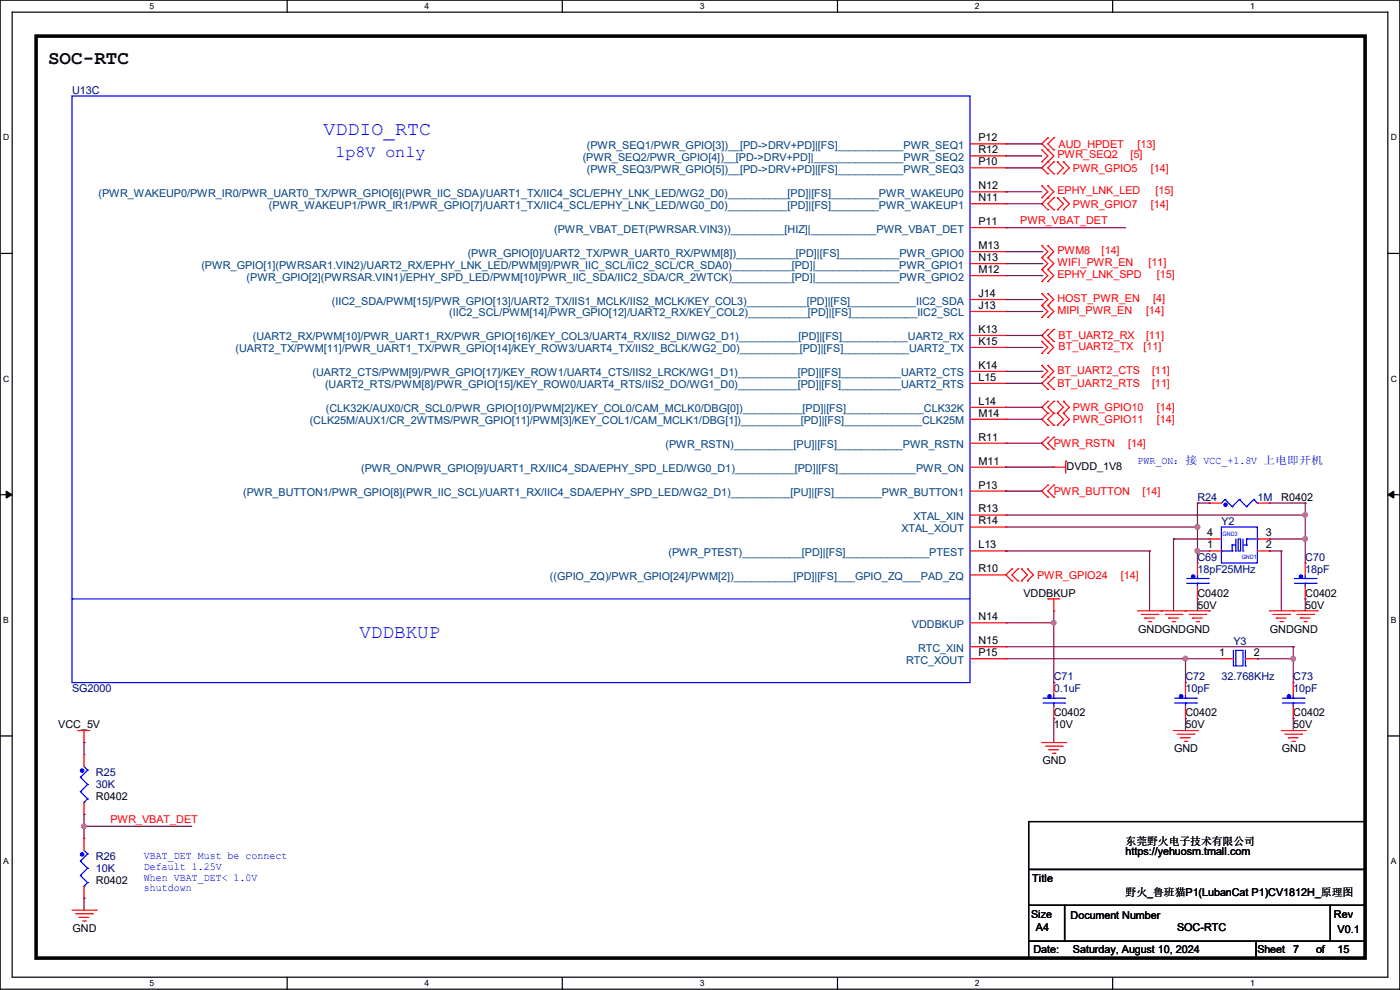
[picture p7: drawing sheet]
<svg xmlns="http://www.w3.org/2000/svg" width="297mm" height="210mm" viewBox="0 0 297 210" stroke-linecap="round" stroke-linejoin="round" font-family="sans-serif">
<defs><g id="words">
<text font-size="4.1" x="10.2" y="13.6">SOC-RTC</text>
<g font-size="4.1" fill="#00f">
<text x="68.6" y="28.7">VDDIO_RTC</text>
<text x="76.2" y="135.4">VDDBKUP</text>
</g>
<text font-size="3.6" fill="#00f" x="71.2" y="33.3">1p8V only</text>
<g font-size="2.3" fill="#000080">
<text x="15.3" y="19.9">U13C</text>
<text x="254" y="106.3">R24</text>
<text x="266.8" y="106.3">1M</text>
<text x="259.1" y="111.3">Y2</text>
<text x="254" y="119">C69</text>
<text x="276.9" y="119">C70</text>
<text x="254" y="121.5">18pF25MHz</text>
<text x="276.9" y="121.5">18pF</text>
<text x="261.7" y="136.7">Y3</text>
<text x="15.3" y="146.9">SG2000</text>
<text x="223.6" y="144.4">C71</text>
<text x="223.6" y="146.9">0.1uF</text>
<text x="251.5" y="144.4">C72</text>
<text x="251.5" y="146.9">10pF</text>
<text x="259.1" y="144.4">32.768KHz</text>
<text x="274.4" y="144.4">C73</text>
<text x="274.4" y="146.9">10pF</text>
<text x="20.4" y="164.7">R25</text>
<text x="20.4" y="167.2">30K</text>
<text x="20.4" y="182.5">R26</text>
<text x="20.4" y="185">10K</text>
</g>
<g font-size="2.3">
<text x="207.6" y="30">P12</text>
<text x="207.6" y="32.5">R12</text>
<text x="207.6" y="35.1">P10</text>
<text x="207.6" y="40.1">N12</text>
<text x="207.6" y="42.7">N11</text>
<text x="207.6" y="47.8">P11</text>
<text x="207.6" y="52.8">M13</text>
<text x="207.6" y="55.4">N13</text>
<text x="207.6" y="57.9">M12</text>
<text x="207.6" y="63">J14</text>
<text x="207.6" y="65.5">J13</text>
<text x="207.6" y="70.6">K13</text>
<text x="207.6" y="73.2">K15</text>
<text x="207.6" y="78.2">K14</text>
<text x="207.6" y="80.8">L15</text>
<text x="207.6" y="85.9">L14</text>
<text x="207.6" y="88.4">M14</text>
<text x="207.6" y="93.5">R11</text>
<text x="207.6" y="98.6">M11</text>
<text x="226.3" y="99.7">DVDD_1V8</text>
<text x="207.6" y="103.6">P13</text>
<text x="271.8" y="106.3">R0402</text>
<text x="207.6" y="108.7">R13</text>
<text x="207.6" y="111.3">R14</text>
<text x="256.1" y="113.8">4</text>
<text x="268.5" y="113.8">3</text>
<text x="207.6" y="116.3">L13</text>
<text x="256.1" y="116.3">1</text>
<text x="268.5" y="116.3">2</text>
<text x="207.6" y="121.4">R10</text>
<text x="207.6" y="131.6">N14</text>
<text x="217.1" y="126.6">VDDBKUP</text>
<text x="254" y="126.6">C0402</text>
<text x="254" y="129.1">50V</text>
<text x="276.9" y="126.6">C0402</text>
<text x="276.9" y="129.1">50V</text>
<text x="207.6" y="136.7">N15</text>
<text x="241.5" y="134.2">GNDGNDGND</text>
<text x="269.4" y="134.2">GNDGND</text>
<text x="207.6" y="139.2">P15</text>
<text x="258.6" y="139.2">1</text>
<text x="266" y="139.2">2</text>
<text x="12.4" y="154.5">VCC_5V</text>
<text x="223.6" y="152">C0402</text>
<text x="223.6" y="154.5">10V</text>
<text x="251.5" y="152">C0402</text>
<text x="251.5" y="154.5">50V</text>
<text x="274.4" y="152">C0402</text>
<text x="274.4" y="154.5">50V</text>
<text x="249.1" y="159.6">GND</text>
<text x="272" y="159.6">GND</text>
<text x="221.2" y="162.1">GND</text>
<text x="20.4" y="169.8">R0402</text>
<text x="238.8" y="179.2">东莞野火电子技术有限公司</text>
<text x="238.8" y="181.4">https://yehuosm.tmall.com</text>
<text x="20.4" y="187.5">R0402</text>
<text x="219" y="187">Title</text>
<text x="238.8" y="190.1">野火_鲁班猫P1(LubanCat P1)CV1812H_原理图</text>
<text x="15.4" y="197.7">GND</text>
<text x="218.7" y="194.6">Size</text>
<text x="219.8" y="197.4">A4</text>
<text x="227.1" y="194.9">Document Number</text>
<text x="249.7" y="197.4">SOC-RTC</text>
<text x="283" y="194.6">Rev</text>
<text x="283.8" y="197.9">V0.1</text>
<text x="219.2" y="202.3">Date:</text>
<text x="227.6" y="202.3">Saturday, August 10, 2024</text>
<text x="266.8" y="202.3">Sheet</text>
<text x="274.4" y="202.3">7</text>
<text x="279.2" y="202.3">of</text>
<text x="283.8" y="202.3">15</text>
</g>
<g font-size="2.3" fill="#004080">
<text x="123.6" y="34.1">(PWR_SEQ2/PWR_GPIO[4])__[PD-&gt;DRV+PD]|_______________PWR_SEQ2</text>
<text x="124.5" y="31.6">(PWR_SEQ1/PWR_GPIO[3])__[PD-&gt;DRV+PD]|[FS]___________PWR_SEQ1</text>
<text x="20.9" y="41.7">(PWR_WAKEUP0/PWR_IR0/PWR_UART0_TX/PWR_GPIO[6](PWR_IIC_SDA)/UART1_TX/IIC4_SCL/EPHY_LNK_LED/WG2_D0)__________[PD]|[FS]________PWR_WAKEUP0</text>
<text x="124.5" y="36.7">(PWR_SEQ3/PWR_GPIO[5])__[PD-&gt;DRV+PD]|[FS]___________PWR_SEQ3</text>
<text x="57.1" y="44.3">(PWR_WAKEUP1/PWR_IR1/PWR_GPIO[7]/UART1_TX/IIC4_SCL/EPHY_LNK_LED/WG0_D0)__________[PD]|[FS]________PWR_WAKEUP1</text>
<text x="117.6" y="49.4">(PWR_VBAT_DET(PWRSAR.VIN3))_________[HIZ]|___________PWR_VBAT_DET</text>
<text x="42.7" y="57">(PWR_GPIO[1](PWRSAR1.VIN2)/UART2_RX/EPHY_LNK_LED/PWM[9]/PWR_IIC_SCL/IIC2_SCL/CR_SDA0)__________[PD]|______________PWR_GPIO1</text>
<text x="52.3" y="59.5">(PWR_GPIO[2](PWRSAR.VIN1)/EPHY_SPD_LED/PWM[10]/PWR_IIC_SDA/IIC2_SDA/CR_2WTCK)__________[PD]|______________PWR_GPIO2</text>
<text x="99.2" y="54.4">(PWR_GPIO[0]/UART2_TX/PWR_UART0_RX/PWM[8])__________[PD]|[FS]__________PWR_GPIO0</text>
<text x="70.4" y="64.6">(IIC2_SDA/PWM[15]/PWR_GPIO[13]/UART2_TX/IIS1_MCLK/IIS2_MCLK/KEY_COL3)__________[PD]|[FS]___________IIC2_SDA</text>
<text x="95.3" y="67.1">(IIC2_SCL/PWM[14]/PWR_GPIO[12]/UART2_RX/KEY_COL2)__________[PD]|[FS]___________IIC2_SCL</text>
<text x="50" y="74.8">(UART2_TX/PWM[11]/PWR_UART1_TX/PWR_GPIO[14]/KEY_ROW3/UART4_TX/IIS2_BCLK/WG2_D0)__________[PD]|[FS]___________UART2_TX</text>
<text x="53.6" y="72.2">(UART2_RX/PWM[10]/PWR_UART1_RX/PWR_GPIO[16]/KEY_COL3/UART4_RX/IIS2_DI/WG2_D1)__________[PD]|[FS]___________UART2_RX</text>
<text x="66.3" y="79.8">(UART2_CTS/PWM[9]/PWR_GPIO[17]/KEY_ROW1/UART4_CTS/IIS2_LRCK/WG1_D1)__________[PD]|[FS]__________UART2_CTS</text>
<text x="69" y="82.4">(UART2_RTS/PWM[8]/PWR_GPIO[15]/KEY_ROW0/UART4_RTS/IIS2_DO/WG1_D0)__________[PD]|[FS]__________UART2_RTS</text>
<text x="69.1" y="87.5">(CLK32K/AUX0/CR_SCL0/PWR_GPIO[10]/PWM[2]/KEY_COL0/CAM_MCLK0/DBG[0])__________[PD]|[FS]_____________CLK32K</text>
<text x="65.7" y="90">(CLK25M/AUX1/CR_2WTMS/PWR_GPIO[11]/PWM[3]/KEY_COL1/CAM_MCLK1/DBG[1])__________[PD]|[FS]_____________CLK25M</text>
<text x="141.2" y="95.1">(PWR_RSTN)__________[PU]|[FS]___________PWR_RSTN</text>
<text x="76.6" y="100.2">(PWR_ON/PWR_GPIO[9]/UART1_RX/IIC4_SDA/EPHY_SPD_LED/WG0_D1)__________[PD]|[FS]_____________PWR_ON</text>
<text x="51.6" y="105.2">(PWR_BUTTON1/PWR_GPIO[8](PWR_IIC_SCL)/UART1_RX/IIC4_SDA/EPHY_SPD_LED/WG2_D1)__________[PU]|[FS]________PWR_BUTTON1</text>
<text x="191.3" y="112.9">XTAL_XOUT</text>
<text x="193.8" y="110.3">XTAL_XIN</text>
<text x="141.8" y="117.9">(PWR_PTEST)__________[PD]|[FS]______________PTEST</text>
<text x="116.7" y="123">((GPIO_ZQ)/PWR_GPIO[24]/PWM[2])__________[PD]|[FS]___GPIO_ZQ___PAD_ZQ</text>
<text x="193.5" y="133.2">VDDBKUP</text>
<text x="192.2" y="140.8">RTC_XOUT</text>
<text x="194.8" y="138.3">RTC_XIN</text>
</g>
<g font-size="2.3" fill="#f00">
<text x="224.3" y="33.6">PWR_SEQ2</text>
<text x="224.6" y="31.3">AUD_HPDET</text>
<text x="239.8" y="33.6">[5]</text>
<text x="241.3" y="31.3">[13]</text>
<text x="224.3" y="41.2">EPHY_LNK_LED</text>
<text x="227.6" y="36.4">PWR_GPIO5</text>
<text x="244.1" y="36.4">[14]</text>
<text x="245.2" y="41.2">[15]</text>
<text x="216.5" y="47.6">PWR_VBAT_DET</text>
<text x="227.6" y="44">PWR_GPIO7</text>
<text x="244.1" y="44">[14]</text>
<text x="224.3" y="53.9">PWM8</text>
<text x="233.7" y="53.9">[14]</text>
<text x="224.3" y="59">EPHY_LNK_SPD</text>
<text x="224.3" y="56.5">WIFI_PWR_EN</text>
<text x="243.6" y="56.5">[11]</text>
<text x="245.4" y="59">[15]</text>
<text x="224.3" y="64.1">HOST_PWR_EN</text>
<text x="244.7" y="64.1">[4]</text>
<text x="224.3" y="66.6">MIPI_PWR_EN</text>
<text x="224.6" y="72">BT_UART2_RX</text>
<text x="243.1" y="66.6">[14]</text>
<text x="243.1" y="72">[11]</text>
<text x="224.6" y="74.3">BT_UART2_TX</text>
<text x="242.6" y="74.3">[11]</text>
<text x="224.3" y="79.3">BT_UART2_CTS</text>
<text x="224.3" y="82.1">BT_UART2_RTS</text>
<text x="244.4" y="79.3">[11]</text>
<text x="244.4" y="82.1">[11]</text>
<text x="227.6" y="87.2">PWR_GPIO10</text>
<text x="227.6" y="89.7">PWR_GPIO11</text>
<text x="245.4" y="87.2">[14]</text>
<text x="245.4" y="89.7">[14]</text>
<text x="223.6" y="94.8">PWR_RSTN</text>
<text x="239.3" y="94.8">[14]</text>
<text x="223.6" y="105">PWR_BUTTON</text>
<text x="242.4" y="105">[14]</text>
<text x="220" y="122.8">PWR_GPIO24</text>
<text x="237.8" y="122.8">[14]</text>
<text x="23.4" y="174.6">PWR_VBAT_DET</text>
</g>
<g font-size="2.3" fill="#00f">
<text x="241.3" y="98.4">PWR_ON：接 VCC_+1.8V 上电即开机</text>
<text x="30.5" y="182.2">VBAT_DET Must be connect</text>
<text x="30.5" y="184.5">Default 1.25V</text>
<text x="30.5" y="186.8">When VBAT_DET&lt; 1.0V</text>
<text x="30.5" y="189.1">shutdown</text>
</g>
<g font-size="1.8">
<text x="31.7" y="1.9">5</text>
<text x="90.1" y="1.9">4</text>
<text x="148.5" y="1.9">3</text>
<text x="206.8" y="1.9">2</text>
<text x="265.2" y="1.9">1</text>
<text x=".7" y="29.8">D</text>
<text x="295.1" y="29.8">D</text>
<text x=".7" y="80.9">C</text>
<text x="295.1" y="80.9">C</text>
<text x=".7" y="132.1">B</text>
<text x="295.1" y="132.1">B</text>
<text x=".7" y="183.3">A</text>
<text x="295.1" y="183.3">A</text>
<text x="31.7" y="209.2">5</text>
<text x="90.1" y="209.2">4</text>
<text x="148.5" y="209.2">3</text>
<text x="206.8" y="209.2">2</text>
<text x="265.2" y="209.2">1</text>
</g>
<g font-size="1.3" fill="#00f">
<text x="259.4" y="113.7">GND2</text>
<text x="263.4" y="118.6">GND1</text>
</g>
</g></defs>
<path d="M0 0h297v209.8h-297zM2.6 2.6h291.8v204.7h-291.8z" fill="none" stroke="#000" stroke-width=".25"/>
<g fill="#fff">
<path d="M31.7 .3h1v2h-1z"/>
<path d="M31.7 207.6h1v1.9h-1z"/>
</g>
<path d="M60.9 0v2.6M60.9 207.3v2.5" fill="none" stroke="#000" stroke-width=".25"/>
<g fill="#fff">
<path d="M90.1 .3h1v2h-1z"/>
<path d="M90.1 207.6h1v1.9h-1z"/>
</g>
<path d="M119.3 0v2.6M119.3 207.3v2.5" fill="none" stroke="#000" stroke-width=".25"/>
<g fill="#fff">
<path d="M148.5 .3h.9v2h-.9z"/>
<path d="M148.5 207.6h.9v1.9h-.9z"/>
</g>
<path d="M177.7 0v2.6M177.7 207.3v2.5" fill="none" stroke="#000" stroke-width=".25"/>
<g fill="#fff">
<path d="M206.8 .3h1v2h-1z"/>
<path d="M206.8 207.6h1v1.9h-1z"/>
</g>
<path d="M236.1 0v2.6M236.1 207.3v2.5" fill="none" stroke="#000" stroke-width=".25"/>
<g fill="#fff">
<path d="M265.2 .3h1v2h-1z"/>
<path d="M265.2 207.6h1v1.9h-1z"/>
<path d="M.7 28.2h1.2v1.9h-1.2z"/>
<path d="M295.1 28.2h1.2v1.9h-1.2z"/>
<path d="M.7 79.3h1.2v2h-1.2z"/>
<path d="M295.1 79.3h1.2v2h-1.2z"/>
</g>
<path d="M0 53.8h2.6M294.4 53.8h2.6" fill="none" stroke="#000" stroke-width=".25"/>
<g fill="#fff">
<path d="M.7 130.5h1.2v2h-1.2z"/>
<path d="M295.1 130.5h1.1v2h-1.1z"/>
</g>
<path d="M0 104.9h2.6M294.4 104.9h2.6" fill="none" stroke="#000" stroke-width=".25"/>
<path d="M1.3 104.2l1.3 .7-1.3 .8zM294.4 104.9l1.3-.7v1.5z" fill="#000" stroke="#000" stroke-width=".21"/>
<g fill="#fff">
<path d="M.7 181.7h1.2v2h-1.2z"/>
<path d="M295.1 181.7h1.1v2h-1.1z"/>
</g>
<path d="M0 156.1h2.6M294.4 156.1h2.6M218.2 174.3h71.4v10.1h-71.4zM218.2 184.4h71.4v7.7h-71.4zM218.2 192.1h7.6v7.6h-7.6zM218.2 199.7h48.3v3.5h-48.3zM225.8 192.1h56.4v7.6h-56.4zM266.5 199.7h23.1v3.5h-23.1zM282.2 192.1h7.4v7.6h-7.4z" fill="none" stroke="#000" stroke-width=".25"/>
<path d="M7.7 7.7h281.9v195.5h-281.9z" fill="none" stroke="#000" stroke-width=".76"/>
<g fill="none" stroke="#f00" stroke-width=".25">
<path d="M205.8 30.5h7.6M205.8 33.1h7.6M205.8 35.6h7.6M213.4 30.5h.1M213.4 33.1h.1M213.4 35.6h.1M221 34.3h.1M221 31.8h.1M221 39.4h.1M221 31.8l1.3 1.3-1.3 1.2M221 39.4l1.3 1.3-1.3 1.3M222.3 34.3h.1"/>
<path d="M222.3 31.8h.1M222.3 39.4h.1M222.3 29.3h.1M222.3 36.9h.1M222.3 29.3l-1.3 1.2 2.6 2.6-2.6 2.5 1.3 1.3M222.3 39.4l1.3 1.3-2.6 2.5 1.3 1.3M223.6 31.8h.1M223.6 29.3h.1M223.6 36.9h.1M223.6 34.3h.1M223.6 29.3l-1.3 1.2 1.3 1.3M223.6 34.3l-1.3 1.3 1.3 1.3"/>
<path d="M224.3 36.9h.1M224.3 34.3h.1M224.3 34.3l1.3 1.3-1.3 1.3M225.6 34.3h.1M225.6 36.9h.1M225.6 34.3l1.3 1.3-1.3 1.3M205.8 40.7h7.6M205.8 43.2h7.6M205.8 48.3h7.6M205.8 53.4h7.6M205.8 55.9h7.6M205.8 58.5h7.6"/>
<path d="M213.4 40.7h.1M213.4 43.2h.1M213.4 48.3h.1M213.4 53.4h.1M213.4 55.9h.1M213.4 58.5h.1M221 42h.1M221 59.7h.1M221 57.2h.1M221 54.7h.1M221 52.1h.1M221 57.2l1.3 1.3-1.3 1.2"/>
<path d="M221 52.1l1.3 1.3-1.3 1.3M221 54.7l1.3 1.2-1.3 1.3M222.3 42h.1M222.3 59.7h.1M222.3 57.2h.1M222.3 54.7h.1M222.3 52.1h.1M222.3 44.5h.1M222.3 57.2l1.3 1.3-1.3 1.2M222.3 52.1l1.3 1.3-1.3 1.3M222.3 54.7l1.3 1.2-1.3 1.3M223.6 44.5h.1"/>
<path d="M223.6 42h.1M223.6 42l-1.3 1.2 1.3 1.3M224.3 44.5h.1M224.3 42h.1M224.3 42l1.3 1.2-1.3 1.3M225.6 42h.1M225.6 44.5h.1M225.6 42l1.3 1.2-1.3 1.3M205.8 63.5h7.6M205.8 66.1h7.6M205.8 71.2h7.6M205.8 73.7h7.6"/>
<path d="M205.8 78.8h7.6M213.4 63.5h.1M213.4 66.1h.1M213.4 71.2h.1M213.4 73.7h.1M213.4 78.8h.1M221 77.5h.1M221 75h.1M221 72.4h.1M221 64.8h.1M221 62.3h.1M221 67.4h.1"/>
<path d="M221 77.5l1.3 1.3-1.3 1.3M221 72.4l1.3 1.3-1.3 1.3M221 62.3l1.3 1.2-1.3 1.3M221 64.8l1.3 1.3-1.3 1.3M222.3 77.5h.1M222.3 69.9h.1M222.3 72.4h.1M222.3 75h.1M222.3 64.8h.1M222.3 62.3h.1M222.3 67.4h.1M222.3 77.5l1.3 1.3-2.6 2.5 1.3 1.3"/>
<path d="M222.3 69.9l-1.3 1.3 2.6 2.5-1.3 1.3M222.3 62.3l1.3 1.2-1.3 1.3M222.3 64.8l1.3 1.3-1.3 1.3M223.6 72.4h.1M223.6 69.9h.1M223.6 69.9l-1.3 1.3 1.3 1.2M205.8 99.1h7.6M205.8 81.3h7.6M205.8 86.4h7.6M205.8 88.9h7.6M205.8 94h7.6M213.4 81.3h.1"/>
<path d="M213.4 86.4h.1M213.4 88.9h.1M213.4 94h.1M213.4 99.1h.1M221 80.1h.1M222.3 92.8h.1M222.3 95.3h.1M222.3 80.1h.1M222.3 82.6h.1M222.3 85.1h.1M222.3 87.7h.1M222.3 90.2h.1"/>
<path d="M222.3 92.8l-1.3 1.2 1.3 1.3M222.3 85.1l-1.3 1.3 1.3 1.3M222.3 87.7l-1.3 1.2 1.3 1.3M223.6 99.1h.1M223.6 95.3h.1M223.6 92.8h.1M223.6 82.6h.1M223.6 80.1h.1M223.6 87.7h.1M223.6 85.1h.1M223.6 90.2h.1M223.6 99.1h2.5"/>
<path d="M223.6 92.8l-1.3 1.2 1.3 1.3M223.6 80.1l-1.3 1.2 1.3 1.3M223.6 85.1l-1.3 1.3 1.3 1.3M223.6 87.7l-1.3 1.2 1.3 1.3M224.3 87.7h.1M224.3 85.1h.1M224.3 90.2h.1M224.3 85.1l1.3 1.3-1.3 1.3M224.3 87.7l1.3 1.2-1.3 1.3M225.6 85.1h.1M225.6 87.7h.1M225.6 90.2h.1"/>
<path d="M225.6 85.1l1.3 1.3-1.3 1.3M225.6 87.7l1.3 1.2-1.3 1.3M226.1 97.8h.1M226.1 97.8v2.6M205.8 104.2h7.6M205.8 109.3h7.6M205.8 111.8h7.6M205.8 116.9h7.6M213.4 104.2h.1M213.4 109.3h.1M213.4 111.8h.1M213.4 116.9h.1"/>
<path d="M222.3 102.9h.1M222.3 105.5h.1M222.3 102.9l-1.3 1.3 1.3 1.3M223.6 105.5h.1M223.6 102.9h.1M223.6 102.9l-1.3 1.3 1.3 1.3M254 119.4h.1M254 119.4v2.6M256.6 106.7h.1M256.6 116.9h.1M256.6 114.3h.1M256.6 116.9h2.5"/>
<path d="M256.6 106.7h2.5M256.6 114.3h2.5M266.7 116.9h2.6M266.7 106.7h2.6M266.7 114.3h2.6M269.3 106.7h.1M269.3 116.9h.1M269.3 114.3h.1M276.9 119.4h.1M276.9 119.4v2.6M205.8 122h7.6M205.8 132.1h7.6"/>
<path d="M205.8 137.2h7.6M205.8 139.7h7.6M213.4 122h.1M213.4 132.1h.1M213.4 137.2h.1M213.4 139.7h.1M213.4 122l1.3 1.2M214.7 120.7h.1M214.7 123.2h.1M214.7 120.7l-1.3 1.3M215.9 123.2h.1M215.9 120.7h.1"/>
<path d="M215.9 120.7l-1.2 1.3 1.2 1.2M216.7 123.2h.1M216.7 120.7h.1M216.7 120.7l1.3 1.3-1.3 1.2M218 120.7h.1M218 123.2h.1M218 120.7l1.2 1.3-1.2 1.2M222.3 127h.1M222.3 127h2.5M223.6 129.6h.1M223.6 127v2.6M241.3 129.6h15.3"/>
<path d="M242.1 130.3h3.6M242.9 131.1h.1M242.9 131.1h2M243.6 131.9h.5M244.1 131.9h.1M245.7 130.3h.1M246.4 129.6h.1M247.2 130.3h3.5M247.9 131.1h.1M247.9 131.1h2.1M248.7 131.9h.5M249.2 131.9h.1"/>
<path d="M250.7 130.3h.1M251.5 129.6h.1M252.3 130.3h3.5M253 131.1h.1M253 131.1h2.1M253.8 131.9h.5M254 127h.1M254 124.5v2.5M254.3 131.9h.1M255.8 130.3h.1M256.6 129.6h.1M259.1 139.7h.1"/>
<path d="M259.1 139.7h2.6M264.2 139.7h2.5M266.7 139.7h.1M269.3 129.6h10.1M270 130.3h3.6M270.8 131.1h.1M270.8 131.1h2M271.6 131.9h.5M272.1 131.9h.1M273.6 130.3h.1M274.4 129.6h.1M275.1 130.3h3.6"/>
<path d="M275.9 131.1h.1M275.9 131.1h2M276.6 131.9h.6M276.9 127h.1M276.9 124.5v2.5M277.2 131.9h.1M278.7 130.3h.1M279.4 129.6h.1M16.6 155h.1M16.6 155h2.5M17.8 157.5h.1M17.8 155v2.5"/>
<path d="M221 157.5h5.1M221.8 158.3h3.5M222.5 159h.1M222.5 159h2.1M223.3 159.8h.5M223.6 144.8h.1M223.6 152.4h.1M223.6 144.8v2.6M223.6 149.9v2.5M223.8 159.8h.1M225.3 158.3h.1M226.1 157.5h.1"/>
<path d="M249 155h5M249.7 155.7h3.6M250.5 156.5h.1M250.5 156.5h2M251.2 157.3h.6M251.5 144.8h.1M251.5 152.4h.1M251.5 144.8v2.6M251.5 149.9v2.5M251.8 157.3h.1M253.3 155.7h.1M254 155h.1"/>
<path d="M271.8 155h5.1M272.6 155.7h3.5M273.3 156.5h.1M273.3 156.5h2.1M274.1 157.3h.5M274.4 144.8h.1M274.4 152.4h.1M274.4 144.8v2.6M274.4 149.9v2.5M274.6 157.3h.1M276.1 155.7h.1M276.9 155h.1"/>
<path d="M17.8 160.1h.1M17.8 172.8h.1M17.8 177.8h.1M17.8 160.1v2.5M17.8 170.2v2.6M17.8 177.8v2.6M15.3 193.1h5.1M16 193.8h3.6M16.8 194.6h.1M16.8 194.6h2M17.6 195.4h.5M17.8 190.5h.1"/>
<path d="M17.8 188v2.5M18.1 195.4h.1M19.6 193.8h.1M20.4 193.1h.1"/>
</g>
<g fill="none" stroke="#00f" stroke-width=".25">
<path d="M15.3 20.4h190.5v124.4h-190.5zM259.1 111.8h7.6v7.6h-7.6zM259.1 116.9h.1M259.1 116.9h2.3M259.9 106h.1M259.9 106l-.8 .7M259.9 106l1.5 1.5M261.4 107.5h.1M261.4 116.9h.1M261.4 115.6h.1M261.4 115.6h.8M261.4 115.6v1.3"/>
<path d="M262.2 116.9h.1M262.2 114.3v2.6M262.7 114.3h.5v2.6h-.5zM262.9 106h.1M262.9 106l-1.5 1.5M262.9 106l1.6 1.5M263.7 116.9h.1M263.7 114.3v2.6M263.7 115.6h.8M264.5 107.5h.1M264.5 115.6h.1M264.5 114.3h.1"/>
<path d="M264.5 114.3v1.3M264.5 114.3h2.2M266 106h.1M266 106l-1.5 1.5M266 106l.7 .7M266.7 106.7h.1M266.7 114.3h.1M15.3 127h.1M15.3 127h190.5M251.8 123.7h4.5M251.8 122.7h4.5M254 123.7h.1"/>
<path d="M254 122.7h.1M254 122v.7M254 123.7v.8M256.3 123.7h.1M256.3 122.7h.1M261.7 138v3.3M262.2 138h1.5v3.3h-1.5zM264.2 138v3.3M274.6 123.7h4.6M274.6 122.7h4.6M276.9 123.7h.1M276.9 122.7h.1"/>
<path d="M276.9 122v.7M276.9 123.7v.8M279.2 123.7h.1M279.2 122.7h.1M221.3 149.1h4.5M221.3 148.1h4.5M223.6 149.1h.1M223.6 148.1h.1M223.6 147.4v.7M223.6 149.1v.8M225.8 149.1h.1M225.8 148.1h.1"/>
<path d="M249.2 149.1h4.6M249.2 148.1h4.6M251.5 149.1h.1M251.5 148.1h.1M251.5 147.4v.7M251.5 149.1v.8M253.8 149.1h.1M253.8 148.1h.1M261.7 141.3h.1M264.2 141.3h.1M272.1 149.1h4.5M272.1 148.1h4.5"/>
<path d="M274.4 149.1h.1M274.4 148.1h.1M274.4 147.4v.7M274.4 149.1v.8M276.6 149.1h.1M276.6 148.1h.1M17.1 164.9h.1M17.1 167.9h.1M17.1 164.9l1.5 1.5M17.1 167.9l1.5 1.6M17.8 170.2h.1M17.8 162.6l.8 .8"/>
<path d="M18.6 163.4h.1M18.6 166.4h.1M18.6 169.5h.1M18.6 163.4l-1.5 1.5M18.6 166.4l-1.5 1.5M18.6 169.5l-.8 .7M17.1 182.7h.1M17.1 185.7h.1M17.1 182.7l1.5 1.5M17.1 185.7l1.5 1.5M17.8 188h.1M17.8 180.4l.8 .7"/>
<path d="M18.6 181.1h.1M18.6 184.2h.1M18.6 187.2h.1M18.6 181.1l-1.5 1.6M18.6 184.2l-1.5 1.5M18.6 187.2l-.8 .8"/>
</g>
<g fill="#00f" stroke="#00f" stroke-width=".25">
<circle cx="260" cy="107.1" r=".36"/>
<circle cx="250.6" cy="147.7" r=".36"/>
<circle cx="17.4" cy="163.5" r=".36"/>
<circle cx="222.7" cy="147.7" r=".36"/>
<circle cx="253.1" cy="122.3" r=".36"/>
<circle cx="273.5" cy="147.7" r=".36"/>
<circle cx="17.4" cy="181.3" r=".36"/>
<circle cx="276" cy="122.3" r=".36"/>
</g>
<g fill="none" stroke="#800040" stroke-width=".25">
<path d="M213.4 33.1h.1M213.4 33.1h7.6M213.4 30.5h7.6M213.4 35.6h7.6M221 30.5h.1M221 35.6h.1M213.4 48.3h.1M213.4 40.7h.1M213.4 48.3h25.4M213.4 40.7h7.6M213.4 58.5h7.6M213.4 53.4h7.6"/>
<path d="M213.4 55.9h7.6M213.4 43.2h7.6M221 58.5h.1M221 53.4h.1M221 55.9h.1M221 43.2h.1M213.4 63.5h7.6M213.4 66.1h7.6M213.4 78.8h7.6M213.4 71.2h7.6M213.4 73.7h7.6M221 63.5h.1"/>
<path d="M221 66.1h.1M221 78.8h.1M221 71.2h.1M221 73.7h.1M213.4 99.1h.1M213.4 99.1h10.2M213.4 94h7.6M213.4 81.3h7.6M213.4 86.4h7.6M213.4 88.9h7.6M221 94h.1M221 81.3h.1"/>
<path d="M221 86.4h.1M221 88.9h.1M213.4 104.2h.1M213.4 116.9h.1M213.4 104.2h7.6M213.4 116.9h30.5M213.4 111.8h40.6M213.4 109.3h63.5M243.9 116.9h.1M243.9 116.9v12.7M249 114.3h.1M249 114.3h7.6"/>
<path d="M249 114.3v15.3M254 111.8h.1M254 116.9h.1M254 106.7h.1M254 116.9h2.6M254 106.7v12.7M254 106.7h2.6M269.3 114.3h.1M269.3 116.9h.1M269.3 106.7h.1M269.3 116.9h2.5M269.3 114.3h7.6"/>
<path d="M269.3 106.7h7.6M271.8 116.9h.1M271.8 116.9v12.7M276.9 109.3h.1M276.9 114.3h.1M276.9 106.7h.1M276.9 106.7v12.7M213.4 139.7h45.7M213.4 137.2h61M213.4 132.1h10.2M223.6 132.1h.1M223.6 129.6v15.2"/>
<path d="M251.5 139.7h.1M251.5 139.7v5.1M254 127h.1M254 127v2.6M266.7 139.7h.1M266.7 139.7h7.7M274.4 137.2h.1M274.4 139.7h.1M274.4 137.2v7.6M276.9 127h.1M276.9 127v2.6M17.8 157.5h.1"/>
<path d="M17.8 157.5v2.6M223.6 152.4h.1M223.6 144.8h.1M223.6 152.4v5.1M251.5 152.4h.1M251.5 152.4v2.6M274.4 152.4h.1M274.4 152.4v2.6M17.8 172.8h.1M17.8 175.3h.1M17.8 172.8v5M17.8 175.3h22.9"/>
<path d="M17.8 190.5h.1M17.8 190.5v2.6"/>
</g>
<g fill="#f0f" stroke="#f0f" stroke-width=".25">
<circle cx="17.8" cy="175.3" r=".49"/>
<circle cx="254" cy="116.9" r=".49"/>
<circle cx="276.9" cy="114.3" r=".49"/>
<circle cx="254" cy="111.8" r=".49"/>
<circle cx="276.9" cy="109.2" r=".49"/>
<circle cx="251.5" cy="139.7" r=".49"/>
<circle cx="274.3" cy="139.7" r=".49"/>
<circle cx="223.5" cy="132.1" r=".49"/>
</g>
<use href="#words"/>
</svg>
